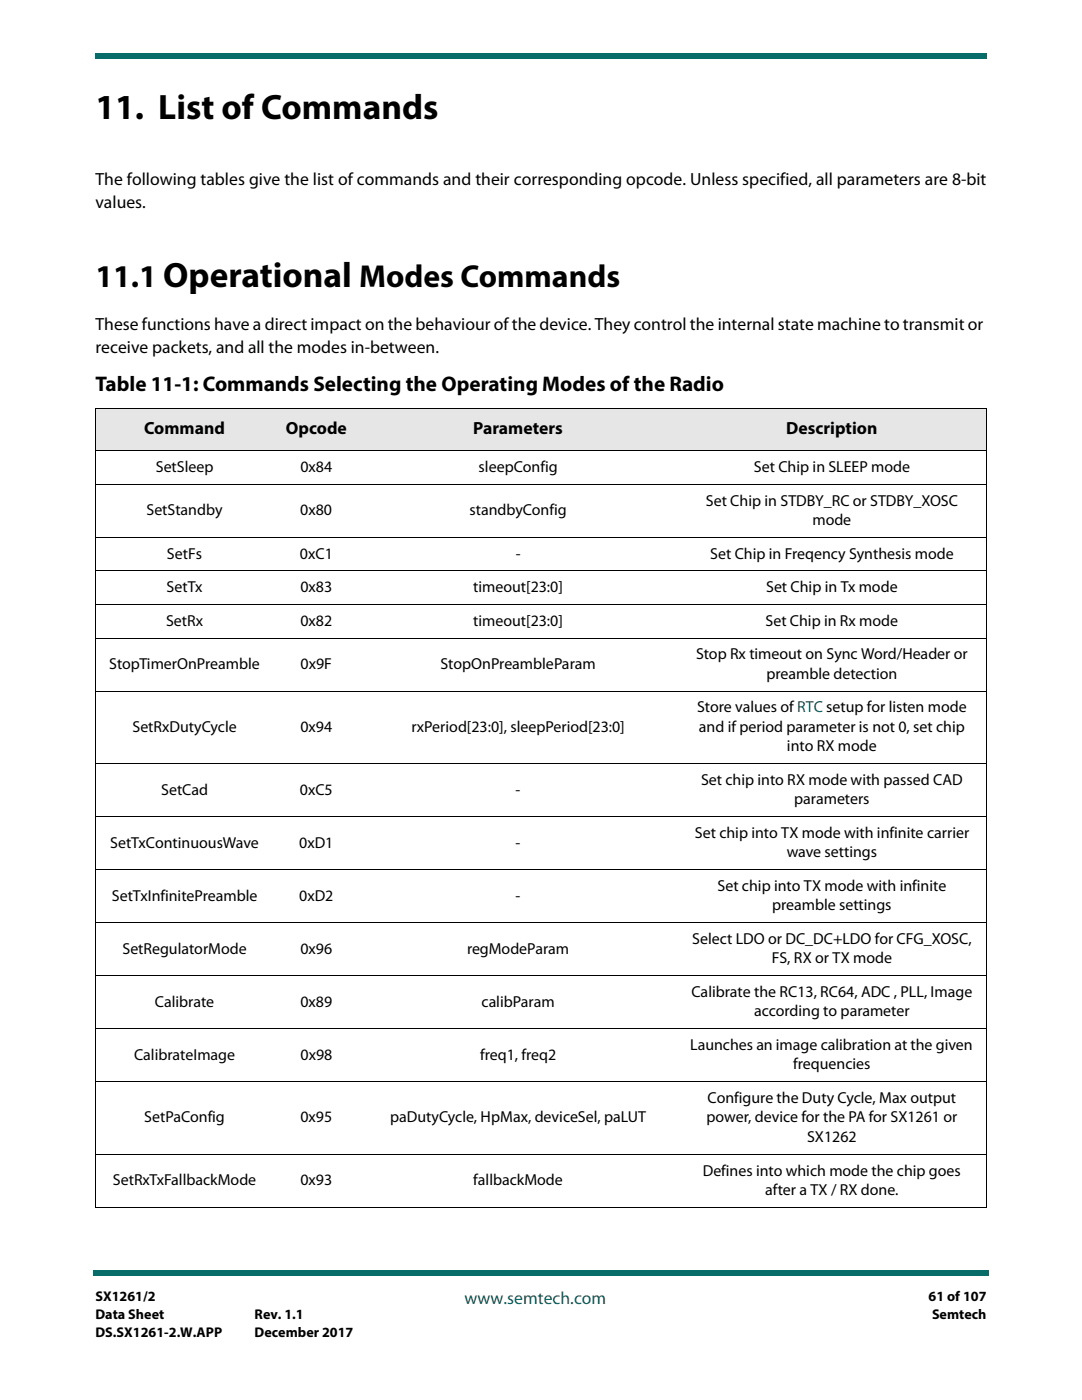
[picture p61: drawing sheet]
<svg xmlns="http://www.w3.org/2000/svg" width="216mm" height="279mm" viewBox="0 0 216 279" stroke-linecap="round" stroke-linejoin="round" font-family="sans-serif">
<defs><g id="words">
<text font-size="7" x="19" y="23.7">11. List of Commands</text>
<text font-size="6.3" x="19" y="57.3">11.1 Operational Modes Commands</text>
<text font-size="4.2" x="19" y="78">Table 11-1: Commands Selecting the Operating Modes of the Radio</text>
<g font-size="3.5">
<text x="19" y="36.9">The following tables give the list of commands and their corresponding opcode. Unless specified, all parameters are 8-bit</text>
<text x="19.1" y="41.5">values.</text>
<text x="19" y="65.8">These functions have a direct impact on the behaviour of the device. They control the internal state machine to transmit or</text>
<text x="19" y="70.4">receive packets, and all the modes in-between.</text>
<text x="28.7" y="86.7">Command</text>
<text x="57" y="86.7">Opcode</text>
<text x="94.4" y="86.7">Parameters</text>
<text x="156.9" y="86.7">Description</text>
</g>
<text font-size="3.5" fill="#086d68" x="92.7" y="260.2">www.semtech.com</text>
<g font-size="3.2">
<text x="31.1" y="94.2">SetSleep</text>
<text x="59.9" y="94.2">0x84</text>
<text x="95.5" y="94.2">sleepConfig</text>
<text x="150.4" y="94.2">Set Chip in SLEEP mode</text>
<text x="140.8" y="100.9">Set Chip in STDBY_RC or STDBY_XOSC</text>
<text x="29.2" y="102.8">SetStandby</text>
<text x="59.9" y="102.8">0x80</text>
<text x="93.7" y="102.8">standbyConfig</text>
<text x="162.1" y="104.8">mode</text>
<text x="33.3" y="111.5">SetFs</text>
<text x="59.8" y="111.5">0xC1</text>
<text x="102.9" y="111.5">-</text>
<text x="141.7" y="111.5">Set Chip in Freqency Synthesis mode</text>
<text x="33.3" y="118.2">SetTx</text>
<text x="60" y="118.2">0x83</text>
<text x="94.4" y="118.2">timeout[23:0]</text>
<text x="152.9" y="118.2">Set Chip in Tx mode</text>
<text x="33.1" y="124.9">SetRx</text>
<text x="59.9" y="124.9">0x82</text>
<text x="94.4" y="124.9">timeout[23:0]</text>
<text x="152.7" y="124.9">Set Chip in Rx mode</text>
<text x="138.9" y="131.6">Stop Rx timeout on Sync Word/Header or</text>
<text x="21.8" y="133.5">StopTimerOnPreamble</text>
<text x="60" y="133.5">0x9F</text>
<text x="87.9" y="133.5">StopOnPreambleParam</text>
<text x="152.9" y="135.5">preamble detection</text>
<text x="139.1" y="142.2">Store values of RTC setup for listen mode</text>
<text x="26.4" y="146">SetRxDutyCycle</text>
<text x="59.9" y="146">0x94</text>
<text x="82.1" y="146">rxPeriod[23:0], sleepPeriod[23:0]</text>
<text x="139.5" y="146">and if period parameter is not 0, set chip</text>
<text x="157" y="149.9">into RX mode</text>
<text x="32.2" y="158.6">SetCad</text>
<text x="59.8" y="158.6">0xC5</text>
<text x="102.9" y="158.6">-</text>
<text x="139.9" y="156.6">Set chip into RX mode with passed CAD</text>
<text x="158.5" y="160.5">parameters</text>
<text x="138.6" y="167.2">Set chip into TX mode with infinite carrier</text>
<text x="22" y="169.2">SetTxContinuousWave</text>
<text x="59.7" y="169.2">0xD1</text>
<text x="102.9" y="169.2">-</text>
<text x="157" y="171.1">wave settings</text>
<text x="22.3" y="179.7">SetTxInfinitePreamble</text>
<text x="59.7" y="179.7">0xD2</text>
<text x="102.9" y="179.7">-</text>
<text x="143.2" y="177.8">Set chip into TX mode with infinite</text>
<text x="154.1" y="181.7">preamble settings</text>
<text x="24.4" y="190.3">SetRegulatorMode</text>
<text x="59.9" y="190.3">0x96</text>
<text x="93.2" y="190.3">regModeParam</text>
<text x="138.1" y="188.4">Select LDO or DC_DC+LDO for CFG_XOSC,</text>
<text x="154" y="192.3">FS, RX or TX mode</text>
<text x="30.9" y="200.9">Calibrate</text>
<text x="60" y="200.9">0x89</text>
<text x="96.1" y="200.9">calibParam</text>
<text x="138" y="199">Calibrate the RC13, RC64, ADC , PLL, Image</text>
<text x="150.5" y="202.8">according to parameter</text>
<text x="137.7" y="209.6">Launches an image calibration at the given</text>
<text x="26.8" y="211.5">CalibrateImage</text>
<text x="60" y="211.5">0x98</text>
<text x="95.8" y="211.5">freq1, freq2</text>
<text x="158.3" y="213.4">frequencies</text>
<text x="141.2" y="220.1">Configure the Duty Cycle, Max output</text>
<text x="28.8" y="224">SetPaConfig</text>
<text x="59.9" y="224">0x95</text>
<text x="77.9" y="224">paDutyCycle, HpMax, deviceSel, paLUT</text>
<text x="141" y="224">power, device for the PA for SX1261 or</text>
<text x="161.1" y="227.9">SX1262</text>
<text x="22.5" y="236.5">SetRxTxFallbackMode</text>
<text x="59.9" y="236.5">0x93</text>
<text x="94.4" y="236.5">fallbackMode</text>
<text x="140.2" y="234.6">Defines into which mode the chip goes</text>
<text x="152.7" y="238.5">after a TX / RX done.</text>
</g>
<g font-size="2.8">
<text x="19" y="259.7">SX1261/2</text>
<text x="19" y="263.2">Data Sheet</text>
<text x="50.8" y="263.2">Rev. 1.1</text>
<text x="185.3" y="259.7">61 of 107</text>
<text x="186" y="263.2">Semtech</text>
<text x="19" y="266.7">DS.SX1261-2.W.APP</text>
<text x="50.8" y="266.7">December 2017</text>
</g>
</g></defs>
<g fill="#086d68">
<path d="M18.5 253.5h.5v1h-.5z"/>
<path d="M19 253.5h178.4v1h-178.4z"/>
</g>
<path d="M19 6.4h177.8v9.5h-177.8z" fill="#fff"/>
<g fill="#086d68">
<path d="M19 10.6v1z"/>
<path d="M19 10.6h177.8v1h-177.8z"/>
</g>
<g fill="#e6e6e6">
<path d="M19 81.5h35.6v8.5h-35.6z"/>
<path d="M54.6 81.5h17v8.5h-17z"/>
<path d="M71.6 81.5h63.5v8.5h-63.5z"/>
<path d="M135.1 81.5h61.7v8.5h-61.7z"/>
</g>
<g fill="none" stroke="#000" stroke-width=".2">
<path d="M19 81.5h177.9M19 90h177.9M19 96.7h177.9M19 81.6v159.3M196.8 81.6v159.3M19 107.3h177.9M19 113.9h177.9M19 120.6h177.9M19 127.4h177.9M19 137.9h177.9M19 152.4h177.9M19 163h177.9"/>
<path d="M19 173.6h177.9M19 184.1h177.9M19 194.7h177.9M19 205.3h177.9M19 215.9h177.9M19 230.4h177.9M19 241h177.9"/>
</g>
<use href="#words"/>
</svg>
